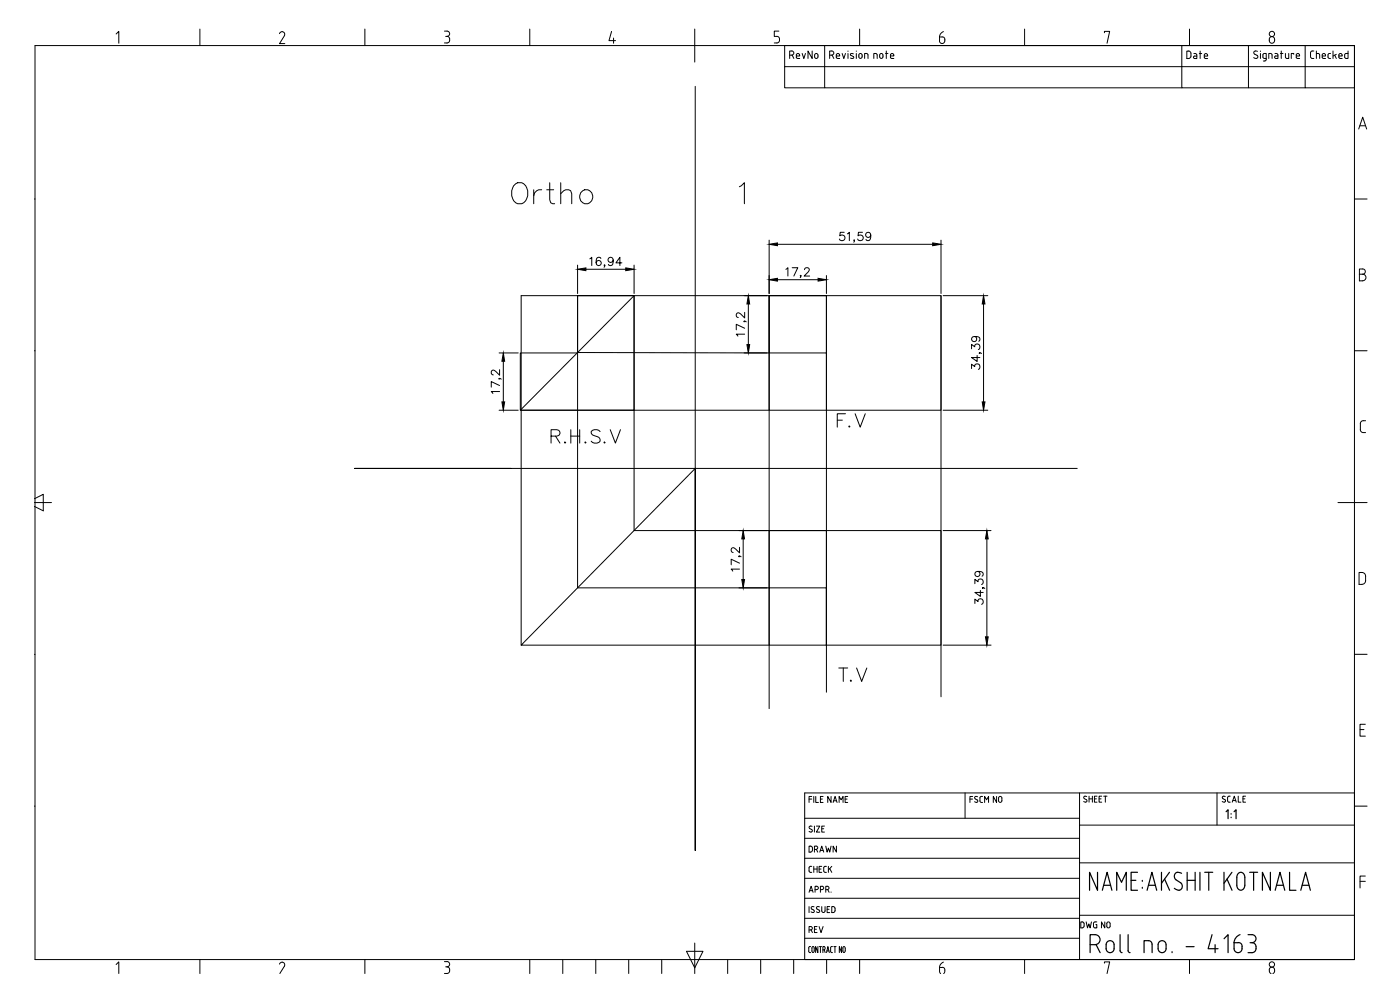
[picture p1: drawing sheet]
<svg xmlns="http://www.w3.org/2000/svg" width="420mm" height="297mm" viewBox="0 0 420 297" stroke-linecap="round" stroke-linejoin="round" font-family="sans-serif">
<defs><g id="words">
<text font-size="10.6" x="152.8" y="62.4">Ortho 1</text>
<text font-size="7.9" x="250.5" y="129.5">F.V</text>
<g font-size="7.5">
<text x="164.4" y="134.1">R.H.S.V</text>
<text x="250.8" y="205.7">T.V</text>
</g>
<text font-size="6.6" x="176" y="81.5">16,94</text>
<g font-size="6.2">
<text x="251.2" y="73.7">51,59</text>
<text x="225.1" y="102" transform="rotate(-90 225.1 102)">17,2</text>
<text x="295.6" y="112.2" transform="rotate(-90 295.6 112.2)">34,39</text>
<text x="223.7" y="172.5" transform="rotate(-90 223.7 172.5)">17,2</text>
<text x="296.7" y="182.4" transform="rotate(-90 296.7 182.4)">34,39</text>
</g>
<g font-size="5.3">
<text x="236" y="18.7">RevNo</text>
<text x="355.2" y="18.7">Date</text>
<text x="392.3" y="18.7">Checked</text>
</g>
<g font-size="4.9">
<text x="242" y="256.8">DRAWN</text>
<text x="242" y="262.8">CHECK</text>
<text x="242" y="281.2">REV</text>
<text x="323.5" y="279.8">DWG NO</text>
</g>
</g></defs>
<!-- layer: Title Block -->
<g fill="none" stroke="#000" stroke-width=".3">
<path d="M10.5 13.7h396v274.2h-396zM34.8 10.2l.9-.8v3.6M60 8.7v5M84.7 9.5l.7 .4-.1 .8M84.7 9.5l-.5 .2-.3 .4M85.4 10.7l-1.5 2.4h1.6M109.5 8.7v5M133.4 9.3h.8a.83 .83 0 0 1 .7 1.1 .83 .83 0 0 1-1.1 .5M134.2 10.9a1.01 1.01 0 0 1 .8 1 1.01 1.01 0 0 1-.8 1h-.8M159 8.7v5M183.5 9.4l-.7 2.8h1.9M184.1 11.4v1.6"/>
<path d="M208.5 8.7v9.9M232.4 12.9h.8M233.1 10.9a1.02 1.02 0 0 1 .9 1 1.02 1.02 0 0 1-.9 1M233.8 9.3h-1.4v1.6h.8M249 16.6h.6M249.6 16.5a.61 .61 0 0 0 .6-.6 .61 .61 0 0 0-.6-.6h-.6v2.2M249.7 16.6l.5 .9M251 16.5a.5 .5 0 0 1 .5-.5 .5 .5 0 0 1 .5 .5M251 16.6l.2 .9h.8M252 16.6v.2h-1M252.7 16l.5 1.5 .5-1.5M254.5 15.3v.1"/>
<path d="M254.5 16v1.5M256.1 16.2l-.6-.2-.3 .3 .2 .3 .8 .5-.1 .4-.9-.1M257 15.3v.1M257 16v1.5M257.7 16.5a.5 .5 0 0 1 .5-.5 .5 .5 0 0 1 .5 .5M257.8 16.6l-.1 .4a.5 .5 0 0 0 .5 .5 .5 .5 0 0 0 .5-.5M258 8.7v5M258.7 16.6v.4M259.5 17.5v-1.5l.9 .3 .1 1.2M263.2 16.5l-.2-.4-.8-.1v1.5M263.3 16.5v1M264 16.5a.5 .5 0 0 1 .5-.5 .5 .5 0 0 1 .5 .5"/>
<path d="M264 16.6v.4a.5 .5 0 0 0 .5 .5 .5 .5 0 0 0 .5-.5v-.4M265.8 16h.7M266 15.3v2.2M267.2 16.6l.2 .9h.9M267.2 16.5a.5 .5 0 0 1 .5-.5 .5 .5 0 0 1 .5 .5M268.3 16.6v.2h-1.1M281.9 12.3a.79 .79 0 0 0 .8 .8 .79 .79 0 0 0 .8-.8M282 11.1l1.3 .2 .3 1M282 11.1v1.2M283.1 9.5l-.9 .8-.2 .8M307.5 8.7v5M331.5 9.8v-.4h1.5l-.8 3.6"/>
<path d="M354.7 13.7h-119.2v6.3M357 8.7v5M374.7 13.7v12.7h17M377.4 15.4a.6 .6 0 0 0-.9 0 .6 .6 0 0 0 0 .8l.7 .4a.57 .57 0 0 1 .1 .8 .57 .57 0 0 1-.8 0l-.3-.1M378.3 15.3v.1M378.3 16v1.5M379.5 16l-.5 .5 .1 .8 .4 .2M379.5 16h.5v1.9l-.2 .3-.7 .1M379.5 17.5h.5M380.8 17.5v-1.5l.9 .3 .1 1.2M381.2 11.2a.9 .9 0 0 1 1.3 .8 .9 .9 0 0 1-1.3 .7l-.3-.9zM382.6 16l.7 .1 .2 .4"/>
<path d="M383.5 16.5v1l-.9-.2 .1-.5h.8M384.3 16h.7M384.5 15.3v2.2M385.8 16v1.3l.4 .2M386.8 16v1.5h-.6M388.3 16.3v-.3h-.8v1.5M389 16.5a.5 .5 0 0 1 .5-.5 .5 .5 0 0 1 .5 .5M389 16.6l.2 .9h.8M390 16.6v.2h-1M391.7 13.7h-37v12.7h20M391.7 13.7h14.8v12.7h-14.8zM235.5 20v6.4h12"/>
<path d="M235.5 20h171M247.5 20v6.4h107.2M407.8 38.7l1.2-3.5 1.2 3.5M408.1 37.7h1.7M10.3 59.7h.2M406.5 59.7h3.8M408 82.3h1M409 80.7a.79 .79 0 0 1 .8 .8 .79 .79 0 0 1-.8 .8M409 80.7h-1v3.6l1-.1a.98 .98 0 0 0 .9-.9 .98 .98 0 0 0-.9-1M10.3 105.2h.2M406.5 105.2h3.8M408.2 128.9a.9 .9 0 0 0 .9 .9h.7"/>
<path d="M408.3 127.1v1.8M409.1 126.2a.9 .9 0 0 0-.9 .9M409.2 126.2h.6M10.3 149.6l2.7-1.3v5l-2.7-1.4M10.3 150.8h5.2M401.5 150.8h8.8M407.9 171.8a1.52 1.52 0 0 1 1.9 .7v1.7l-.2 .7a1.69 1.69 0 0 1-1.7 .4zM10.3 196.3h.2M406.5 196.3h3.8M408.2 218.9h1.1M409.8 217.3h-1.6v3.6h1.6M242.8 239.8h.8"/>
<path d="M243.6 239h-.8v1.8M244.2 239v1.8M244.8 239v1.8h.8M246.2 239.8h.6M247 239h-.8v1.8h.8M249.4 239v1.8l-1-1.8v1.8M253.6 239.8h.6M254.4 239h-.8v1.8h.8M289.6 237.9v7.6M291.1 239.8h.8M291.9 239h-.8v1.8M292.9 239l.5 .1"/>
<path d="M292.9 239l-.4 .4 .8 .6M294.9 239l-.8 .2v1.1l.2 .4 .6 .1M299.1 239v1.8l-1-1.8v1.8M299.7 239.4a.5 .5 0 0 1 .5-.4 .5 .5 0 0 1 .5 .4M299.7 239.5v.8a.5 .5 0 0 0 .5 .4 .5 .5 0 0 0 .5-.4v-.8M324 237.9v50M326.1 239a.47 .47 0 0 0-.7-.1 .47 .47 0 0 0 0 .7l.6 .3a.5 .5 0 0 1 0 .8 .5 .5 0 0 1-.8-.2M326.8 239.7h1M326.8 238.9v1.8M327.8 238.9v1.8M328.5 239.7h.5M329.2 238.9h-.7v1.8h.7"/>
<path d="M329.8 239.7h.6M330.6 238.9h-.8v1.8h.8M331.2 238.9h1M331.7 238.9v1.8M365.2 237.9v9.7M367.6 239.9a.49 .49 0 0 1 0 .8 .49 .49 0 0 1-.8-.2M367.7 239a.46 .46 0 0 0-.7-.1 .46 .46 0 0 0 0 .7l.6 .3M368.9 238.9l-.4 .2-.1 1.1 .5 .5M368.9 238.9h.3M371.6 238.9v1.8h.8M373 239.7h.6M373.8 238.9h-.8v1.8h.8"/>
<path d="M406.5 237.9h-165v50M10.3 241.9h.2M241.5 257.5h82.5M241.5 251.5h82.5M241.5 245.5h82.5M242.8 249.5l.6 .2M243 248.6l.8 .6-.4 .4M243.2 247.9l-.4 .3 .2 .4M243.2 247.8l.5 .1M244.4 247.9v1.8M245 247.9h1l-1 1.8h1M246.6 248.7h.6"/>
<path d="M247.4 247.9h-.8v1.8h.8M250 240.8l.6-1.8 .6 1.8M250.2 240.3h.8M251.8 240.8v-1.8l.6 1 .6-1v1.8M293.2 240a.48 .48 0 0 1 0 .8 .48 .48 0 0 1-.7-.3M295.5 240.8v-1.8l.6 1 .6-1v1.8M324 258.9h82.5M324 247.6h82.5M368.9 240.7h.3M369.8 240.7l.6-1.8 .6 1.8M370 240.2h.8M406.5 241.9h3.8"/>
<path d="M241.5 275.5h82.5M241.5 269.5h82.5M241.5 263.5h82.5M242.8 267.7l.6-1.8 .6 1.8M242.8 272v1.8M243 267.2h.8M243.6 272.8l.6 .3a.49 .49 0 0 1 0 .7 .49 .49 0 0 1-.8-.2M244.3 272.1a.47 .47 0 0 0-.7 0 .47 .47 0 0 0 0 .7M244.6 266.9h.5M245.1 266.9a.5 .5 0 0 0 .5-.5 .5 .5 0 0 0-.5-.5h-.5v1.8M245.2 272.8l.6 .3a.49 .49 0 0 1 0 .7 .49 .49 0 0 1-.8-.2M245.9 272.1a.48 .48 0 0 0-.7 0 .48 .48 0 0 0 0 .7"/>
<path d="M246.2 266.9h.5M246.6 272v1.3a.5 .5 0 0 0 .5 .5 .5 .5 0 0 0 .5-.5v-1.3M246.7 266.9a.5 .5 0 0 0 .5-.5 .5 .5 0 0 0-.5-.5h-.5v1.8M247.8 266.9h.5M248.2 272.8h.6M248.3 265.9a.5 .5 0 0 1 .5 .5 .5 .5 0 0 1-.5 .5M248.3 265.9h-.5v1.8M248.4 266.9l.4 .8M249 272h-.8v1.8h.8M249.4 267.6v.1M249.6 272l.7 .1a1.21 1.21 0 0 1 .2 1.4l-.9 .3zM324 274.6h82.5"/>
<path d="M408.2 264.4h1.6M409.8 262.8h-1.6v3.6M34.8 289.4l.9-.8v3.5M60 287.9v4.2M84.7 288.7l.7 .4-.1 .8M84.7 288.7l-.5 .2-.3 .4M85.4 289.9l-1.4 2.2M109.5 287.9v4.2M133.4 288.5h.8M133.8 290.1h.4M134.2 288.5a.79 .79 0 0 1 .7 .8 .79 .79 0 0 1-.7 .8M134.2 290.1a1.01 1.01 0 0 1 .8 1 1.01 1.01 0 0 1-.8 1h-.8"/>
<path d="M159 287.9v4.2M168.9 287.9v4.2M178.8 287.9v4.2M188.7 287.9v4.2M198.6 287.9v4.2M206 285.4h5l-2.5 5zM208.5 283v9.1M218.4 287.9v4.2M228.3 287.9v4.2M238.2 287.9v4.2M241.5 281.5h82.5M243.3 284l-.6 .2v1.2l.2 .4h.4"/>
<path d="M243.7 285.3l.3 .5 .4-.5M243.7 285.3v-1.1l.3-.2 .3 .2 .1 1.1M245.5 284v1.8l-.7-1.8v1.8M245.9 284h.7M246.2 284v1.8M247 285h.3M247.3 285l.3-.3v-.5l-.6-.2v1.8M247.4 285l.2 .8M248.1 285.8l.4-1.8 .4 1.8M248.1 287.9v4.2M248.2 285.3h.6M249.3 285.4l.3 .4"/>
<path d="M249.3 284.5v.9M249.6 284l-.3 .4M249.6 285.8h.2M249.6 284h.2M250.2 284h.7M250.6 284v1.8M252.6 284v1.8l-.7-1.8v1.8M252.9 284.5l.2-.4h.4l.2 1.2M252.9 285.3l.4 .5 .3-.5M253 284.5v.8M258 287.9v4.2M282 290.3v1.4l.3 .4"/>
<path d="M282 290.3h.8M282.8 290.2a1.02 1.02 0 0 1 .8 .8 1.02 1.02 0 0 1-.4 1.1M283.1 288.7l-.9 .8-.2 .8M307.5 287.9v4.2M331.5 289v-.4h1.5l-.8 3.5M357 287.9v4.2M381.5 292.1a.92 .92 0 0 1-.5-1.4 .92 .92 0 0 1 1.4 0l.1 .9-.5 .5"/>
<circle cx="381.7" cy="10.2" r=".79"/>
<circle cx="381.7" cy="289.4" r=".79"/>
</g>
<g fill="none" stroke="#000" stroke-width=".36">
<path d="M368 243.5l.6-.5v2.6M369.5 244.1v.2M369.5 245.2v.1M370.4 243.5l.6-.5v2.6M329.4 261.7v5.4l-2.4-5.4v5.4M330.8 267.1l1.5-5.4 1.4 5.4M331.2 265.6h2.1M335.1 267.1v-5.4l1.5 3 1.4-3v5.4M339.5 264.1h1.4M341.4 261.7h-1.9v5.4h1.9M342.8 264.1v.3M342.8 266.2v.3"/>
<path d="M344.3 267.1l1.4-5.4 1.4 5.4M344.7 265.6h2M348.6 261.7v5.4M349.5 263.8l1.5 3.3M351 261.7l-2.4 3.3M352.4 266.5l1.5 .6M353 264l1.3 .8a1.26 1.26 0 0 1 .5 1.3 1.26 1.26 0 0 1-.9 1M354.6 262a1.29 1.29 0 0 0-1.9 .1 1.29 1.29 0 0 0 .3 1.9M356.3 264.1h2.4M356.3 261.7v5.4M358.7 261.7v5.4M360.1 261.7v5.4"/>
<path d="M361.6 261.7h2.4M362.8 261.7v5.4M367.3 261.7v5.4M368.2 263.8l1.5 3.3M369.7 261.7l-2.4 3.3M371.7 262a1.19 1.19 0 0 1 1.4-.1 1.19 1.19 0 0 1 .5 1.3v2.4a1.22 1.22 0 0 1-1.2 1.5 1.22 1.22 0 0 1-1.2-1.5v-2.9zM375 261.7h2.4M376.2 261.7v5.4M381.3 261.7v5.4l-2.4-5.4v5.4M382.7 267.1l1.4-5.4 1.5 5.4M383.1 265.6h2.1M387 261.7v5.4h1.9"/>
<path d="M390.4 267.1l1.4-5.4 1.5 5.4M390.8 265.6h2M327.2 283.4h1.5M328.7 280.4a1.49 1.49 0 0 1 1.4 1.5 1.49 1.49 0 0 1-1.4 1.5M328.7 280.4h-1.5v5.4M329 283.4l1.2 2.4M332.5 282.5a1.2 1.2 0 0 1 1.2-.1 1.2 1.2 0 0 1 .7 1v1.2a1.2 1.2 0 0 1-1.2 1.2 1.2 1.2 0 0 1-1.2-1.2v-1.5zM336.2 280.4v4.8l.1 .5 .5 .1M338.5 285.2l.2 .5 .4 .1M338.6 280.4v4.8M343.4 285.8v-3.6l1.6 .1 .5 .4 .2 .6 .1 2.5M348.1 282.5a1.2 1.2 0 0 1 1.2-.1 1.2 1.2 0 0 1 .7 1v1.2a1.2 1.2 0 0 1-1.2 1.2 1.2 1.2 0 0 1-1.2-1.2v-1.5z"/>
<path d="M351.8 285.5v.3M356 284h2.4M363.8 280.4l-1.2 4.2h3M364.7 283.4v2.4M367.4 281.6l1.2-1.2v5.4M370.4 282.9h1.2M371.6 282.8a1.25 1.25 0 0 1 1.2 1.8 1.2 1.2 0 0 1-1.2 1.2 1.2 1.2 0 0 1-1.2-1.2v-1.7M372.2 280.4l-1.3 1-.6 1.4M374.6 280.4h1.1a1.2 1.2 0 0 1 1.2 1.2 1.2 1.2 0 0 1-1.2 1.2M375.2 282.9h.6M375.7 282.8a1.53 1.53 0 0 1 1.3 1.5 1.53 1.53 0 0 1-1.3 1.5h-1.1"/>
</g>
<!-- layer: 0 -->
<g fill="none" stroke="#000" stroke-width=".3">
<path d="M208.6 25.9v229.3v-114.7h114.7M173.3 79.5v8.6M190.3 79.5v8.6M230.8 72.1v16M233.3 73.3h46.6M282.4 72.1v16M173.3 88.7v87.7h74.7v17.2v-34.4h-17.2h51.6v34.4h-51.6v-34.4h-40.5v-70.5l-34.1 34.4M175.8 80.8h12M224.6 91.2v12.2M230.8 88.7h51.6v34.4h-51.6zM230.8 88.7v123.9M230.8 88.7h-74.4v104.9"/>
<path d="M233.3 83.9h12.2M235.8 80.8l.7-.5v2.5M237.8 80.3h1.6l-1.2 2.5M240.4 82.7h-.3h.3l-.3 .6M241.5 80.9l.4-.6 .7 .1 .3 .4-.4 .8-1.2 1.2h1.7M248 82.7v5.4M248 88.7v119M282.4 88.7v120.4M283 88.7h13.4M295.2 91.2v29.4M149.8 105.9h5.7M149.8 113.5v.3v-.3l.6 .3"/>
<path d="M149.9 117.5h-2.5l.5 .6M149.9 115.7l-2.5-1.2v1.7M149.9 110.9v1.7l-1.2-1.2-.8-.4-.3 .3-.2 .7 .6 .5M151.1 108.4v12.2M156.2 105.9h17.1v-17.2h17v34.4h-34.1zM173.3 105.8l57.5 .1M223.3 105.9h6.9M248 105.9h-17.2v-17.2h17.2v34.4M149.8 123.1h5.7M156.4 123.1h74.4M283 123.1h13.4M153.4 140.5h-47h102.2l-52.2 53.1h74.4"/>
<path d="M221.8 159.2h8.4M283 159.2h14.4M221.8 176.4h8.4M223 161.7v12.2M296.2 161.7v29.4M283 193.6h14.4"/>
</g>
<g fill="#000" stroke="#000" stroke-width=".3">
<path d="M230.8 73.3l2.5-.4v.8zM279.9 72.9l2.5 .4-2.5 .4zM173.3 80.8l2.5-.4v.8zM224.6 88.7l.4 2.5h-.8zM230.8 83.9l2.5-.4v.8zM245.5 83.5l2.5 .4-2.5 .4zM295.2 88.7l.4 2.5h-.8zM151.1 105.9l.4 2.5h-.9zM224.2 103.4h.8l-.4 2.5zM150.6 120.6h.9l-.4 2.5zM294.8 120.6h.8l-.4 2.5zM223 159.2l.4 2.5h-.8z"/>
<path d="M222.6 173.9h.8l-.4 2.5zM296.2 159.2l.4 2.5h-.9zM295.7 191.1h.9l-.4 2.5z"/>
</g>
<use href="#words"/>
</svg>
